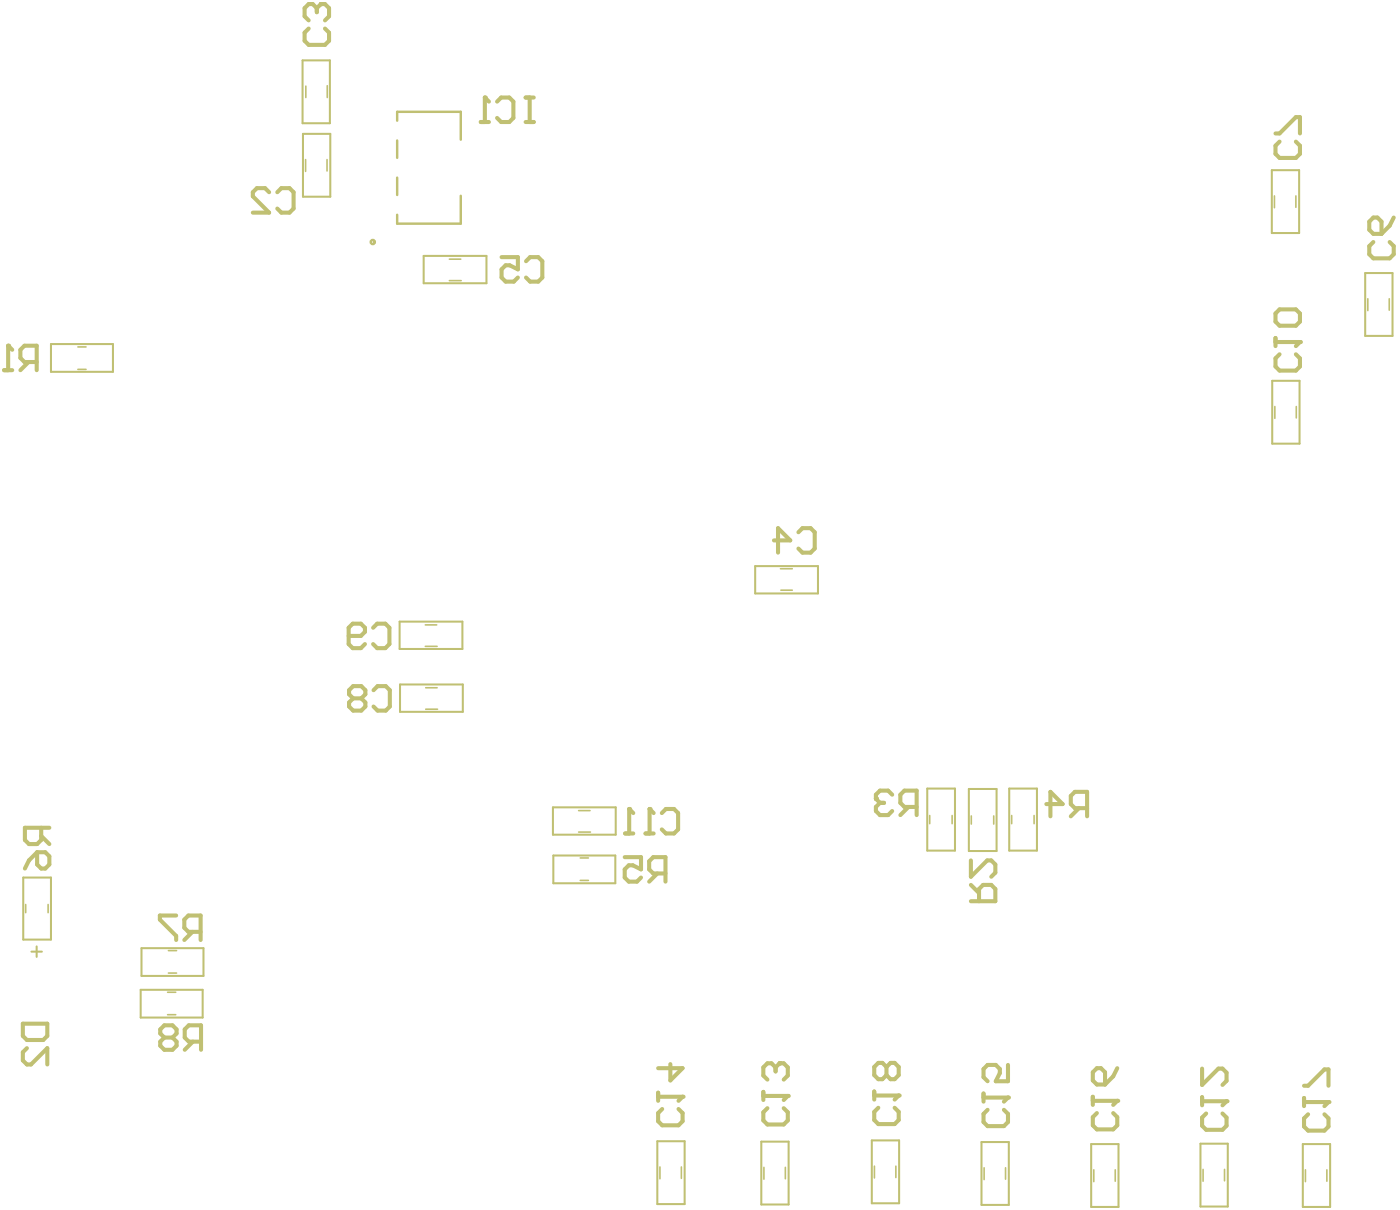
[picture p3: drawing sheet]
<svg xmlns="http://www.w3.org/2000/svg" width="290mm" height="250mm" viewBox="0 0 290 250" stroke-linecap="round" stroke-linejoin="round" font-family="sans-serif">
<g fill="none" stroke="#c0c073" stroke-width=".42">
<path d="M62.7 12.5h5.6v13h-5.6zM62.8 27.7h5.6v13h-5.6zM263.4 35.2h5.7v13h-5.7zM87.8 53h13v5.6h-13zM282.8 56.5h5.6v13h-5.6zM10.6 71.2h12.8v5.8h-12.8zM263.5 78.8h5.7v13h-5.7zM156.4 117.2h13v5.6h-13zM82.8 128.7h13v5.6h-13zM82.9 141.7h13v5.7h-13zM114.5 167.1h13v5.7h-13zM114.6 177.1h12.9v5.7h-12.9z"/>
<path d="M192.1 163.2h5.7v12.9h-5.7zM200.7 163.3h5.7v12.9h-5.7zM209 163.2h5.8v12.9h-5.8zM4.8 181.7h5.8v12.8h-5.8zM6.5 197h2.2M7.6 195.9v2.2M29.3 196.3h12.8v5.7h-12.8zM29.1 204.9h12.9v5.7h-12.9zM136.2 236.2h5.6v13h-5.6zM157.7 236.3h5.6v13h-5.6zM180.6 236.1h5.6v13h-5.6zM203.3 236.4h5.7v13h-5.7z"/>
<path d="M226 236.8h5.7v13h-5.7zM248.7 236.7h5.6v13.1h-5.6zM269.9 236.8h5.6v13h-5.6z"/>
</g>
<g fill="none" stroke="#c0c073" stroke-width=".34">
<path d="M63.3 17.8v2.4M67.8 17.7v2.5M63.3 33v2.5M67.7 33v2.4M93.1 58.1h2.4M93.1 53.6h2.3M264 40.6v2.4M268.4 40.6v2.3M16.1 71.8h1.7M16.1 76.5h1.7M283.3 61.8v2.5M287.8 61.8v2.4"/>
<path d="M264.1 84.2v2.4M268.5 84.2v2.3M161.7 117.7h2.4M88.1 133.8h2.4M88.1 129.4h2.4M161.7 122.2h2.4M88.2 146.8h2.4M88.2 142.4h2.3M119.8 172.2h2.5M119.8 167.8h2.4M120.2 177.6h1.7M192.6 168.8v1.7"/>
<path d="M197.2 168.8v1.7M201.2 168.9v1.7M205.8 168.9v1.7M209.5 168.8v1.7M214.2 168.8v1.7M5.3 187.2v1.7M10 187.2v1.7M34.9 196.8h1.7M120.2 182.2h1.7M34.7 210h1.7M34.7 205.4h1.7M34.9 201.4h1.7"/>
<path d="M136.7 241.6v2.4M141.1 241.6v2.3M158.2 241.6v2.5M162.7 241.6v2.4M181.1 241.4v2.4M185.6 241.4v2.4M203.8 241.7v2.5M208.3 241.7v2.4M226.6 242.2v2.4M231 242.2v2.3M249.2 242.1v2.4M253.6 242.1v2.3"/>
<path d="M270.4 242.2v2.4M274.8 242.2v2.3"/>
</g>
<path d="M82.3 25v-1.9h13.1v5.8M82.3 29.1v3.6M82.3 36.8v3.6M95.4 40.5v5.8h-13.1v-1.8" fill="none" stroke="#c0c073" stroke-width=".51"/>
<g fill="none" stroke="#c0c073" stroke-width=".84">
<path d="M264.2 70v1.6M264.2 70.8h5.1M265 73.3l-.8 .9v1.7l.8 .8h3.4l.9-.8v-1.7l-.9-.9M72.2 131.6h2.5l.9-.8v-.9l-.9-.8h-1.6l-.9 .8v3.4l.9 .9h1.6l.9-.9M77.3 129.9l.8-.8h1.7l.9 .8v3.4l-.9 .9h-1.7l-.8-.9M7.7 176.4l-1.7 1.7-.8 1.7M7.7 176.4h1.7l.8 .9v1.6l-.8 .9h-.9l-.8-.9zM8.5 171.3v2.6l-.8 .8h-1.7l-.8-.8v-2.6h5M8.5 173l1.7 1.7M201.1 178.1v3.4l3.4-3.4h.8l.9 .9v1.6l-.9 .9M36.5 189.5h-3.4v.9l3.4 3.3v.9M39.9 192.9l-1.7 1.7"/>
<path d="M41.6 192.9h-2.6l-.8-.9v-1.6l.8-.9h2.6v5.1M201.1 186.6h5.1v-2.6l-.9-.8h-1.7l-.8 .8v2.6M201.1 183.2l1.7 1.7M4.7 211.9h5.1v2.5l-.8 .9h-3.4l-.9-.9zM5.6 217l-.9 .8v1.7l.9 .9h.8l3.4-3.4v3.4M34 214.8l-.8-.9v-.8l.8-.9h1.7l.9 .9v.8l-.9 .9M34 214.8l-.8 .8v.9l.8 .8h1.7l.9-.8v-.9l-.9-.8M34 214.8h1.7M40 215.6l-1.7 1.7M41.6 215.6h-2.5l-.8-.8v-1.7l.8-.9h2.5v5.1"/>
</g>
<circle cx="269.3" cy="70.8" r=".42" fill="#c0c073"/>
<g fill="none" stroke="#c0c073" stroke-width=".84">
<path d="M63.9 5.9l-.8 .9v1.6l.8 .9h3.4l.9-.9v-1.6l-.9-.9M66.5 .8h.8l.9 .9v1.7l-.9 .8M264.2 27.6h.8l3.4-3.4h.9v3.4M265 29.3l-.8 .9v1.6l.8 .9h3.4l.9-.9v-1.6l-.9-.9M284.5 50.1l-.9 .8v1.7l.9 .9h3.3l.9-.9v-1.7l-.9-.8M284.5 45h.8l.9 .9v2.5h-1.7l-.9-.8v-1.7zM288.7 45l-.9 1.7-1.6 1.7M264.2 64.9l.8-.9h3.4l.9 .9v1.7l-.9 .8h-3.4l-.8-.8zM269.3 70.8l-.9 .8M73.1 144.6l-.8-.9v-.8l.8-.9h1.7l.9 .9v.8l-.9 .9M73.1 144.6l-.8 .8v.9l.8 .8h1.7l.9-.8v-.9l-.9-.8M73.1 144.6h1.7"/>
<path d="M77.4 142.9l.8-.9h1.7l.8 .9v3.4l-.8 .8h-1.7l-.8-.8"/>
</g>
<circle cx="66.5" cy=".8" r=".42" fill="#c0c073"/>
<path d="M65.6 1.7v.8M65.6 1.7l-.8-.9h-.9l-.8 .9v1.7l.8 .8M66.5 .8l-.9 .9M181.1 225.9v1.7M181.1 226.8h5M181.9 229.3l-.8 .9v1.6l.8 .9h3.4l.8-.9v-1.6l-.8-.9" fill="none" stroke="#c0c073" stroke-width=".84"/>
<circle cx="186.1" cy="226.8" r=".42" fill="#c0c073"/>
<path d="M183.6 220.9l.9-.9h.8l.8 .9v1.7l-.8 .8h-.8l-.9-.8M183.6 220.9l-.8-.9h-.9l-.8 .9v1.7l.8 .8h.9l.8-.8M183.6 220.9v1.7M186.1 226.8l-.8 .8M203.7 226.4v1.6M203.7 227.2h5.1M204.6 229.7l-.9 .9v1.7l.9 .8h3.3l.9-.8v-1.7l-.9-.9" fill="none" stroke="#c0c073" stroke-width=".84"/>
<circle cx="208.8" cy="227.2" r=".42" fill="#c0c073"/>
<path d="M208.8 227.2l-.9 .8M208.8 220.4v3.4h-2.5l.8-1.7v-.8l-.8-.9h-1.7l-.9 .9v1.7l.9 .8M226.4 227v1.7M226.4 227.9h5M227.2 230.4l-.8 .9v1.6l.8 .9h3.4l.8-.9v-1.6l-.8-.9" fill="none" stroke="#c0c073" stroke-width=".84"/>
<circle cx="231.4" cy="227.9" r=".42" fill="#c0c073"/>
<path d="M226.4 222l.8-.9h.8l.9 .9v2.5h-1.7l-.8-.8zM231.4 227.9l-.8 .8M231.4 221.1l-.8 1.7-1.7 1.7M249 227.1v1.7M249 228h5.1M249.8 230.5l-.8 .8v1.7l.8 .9h3.4l.9-.9v-1.7l-.9-.8" fill="none" stroke="#c0c073" stroke-width=".84"/>
<circle cx="254.1" cy="228" r=".42" fill="#c0c073"/>
<path d="M.8 76.6h1.7M1.7 71.6v5M5.9 74.9l-1.7 1.7M7.6 74.9h-2.5l-.9-.8v-1.7l.9-.8h2.5v5M249 221.2v3.4l3.4-3.4h.8l.9 .8v1.7l-.9 .9M254.1 228l-.9 .8" fill="none" stroke="#c0c073" stroke-width=".84"/>
<circle cx="1.7" cy="71.6" r=".42" fill="#c0c073"/>
<path d="M55.7 39.8l-.8-.9h-1.7l-.8 .9v.8l3.3 3.4h-3.3M57.4 39.8l.9-.9h1.7l.8 .9v3.4l-.8 .8h-1.7l-.9-.8M99.6 25.3h1.7M100.4 20.2v5.1M103 21l.8-.8h1.7l.8 .8v3.4l-.8 .9h-1.7l-.8-.9M108.9 20.2h1.7M108.9 25.3h1.7M109.7 20.2v5.1M103.9 53.2h3.4v2.6l-1.7-.9h-.9l-.8 .9v1.7l.8 .8h1.7l.9-.8M109 54.1l.8-.9h1.7l.8 .9v3.4l-.8 .8h-1.7l-.8-.8M1.7 71.6l.8 .8" fill="none" stroke="#c0c073" stroke-width=".84"/>
<circle cx="100.4" cy="20.2" r=".42" fill="#c0c073"/>
<path d="M100.4 20.2l.9 .8M129.4 177.4h3.4v2.6l-1.7-.9h-.9l-.8 .9v1.7l.8 .8h1.7l.9-.8M184.8 164.5l-.8-.8h-1.7l-.9 .8v.8M188.2 167l-1.7 1.7M189.9 167h-2.6l-.8-.8v-1.7l.8-.8h2.6v5M216.7 166.4h3.4l-2.5-2.5v5.1M223.5 167.3l-1.7 1.7M225.2 167.3h-2.6l-.8-.9v-1.6l.8-.9h2.6v5.1M136.2 180.8l-1.7 1.7M137.8 180.8h-2.5l-.8-.8v-1.7l.8-.9h2.5v5.1" fill="none" stroke="#c0c073" stroke-width=".84"/>
<circle cx="181.4" cy="165.3" r=".42" fill="#c0c073"/>
<path d="M181.4 165.3l.9 .9M182.3 166.2h.8M182.3 166.2l-.9 .8v.9l.9 .8h1.7l.8-.8M136.3 226.2v1.7M136.3 227h5.1M137.2 229.6l-.9 .8v1.7l.9 .8h3.3l.9-.8v-1.7l-.9-.8" fill="none" stroke="#c0c073" stroke-width=".84"/>
<circle cx="141.4" cy="227" r=".42" fill="#c0c073"/>
<path d="M138.9 220.3v3.4l2.5-2.6h-5.1M141.4 227l-.9 .9M158.1 226v1.7M158.1 226.9h5.1M159 229.4l-.9 .8v1.7l.9 .9h3.3l.9-.9v-1.7l-.9-.8" fill="none" stroke="#c0c073" stroke-width=".84"/>
<circle cx="163.2" cy="226.9" r=".42" fill="#c0c073"/>
<path d="M161.5 220.1h.8l.9 .8v1.7l-.9 .9M163.2 226.9l-.9 .8" fill="none" stroke="#c0c073" stroke-width=".84"/>
<circle cx="161.5" cy="220.1" r=".42" fill="#c0c073"/>
<path d="M133.7 172.5h1.7M134.5 167.5v5M137.1 168.3l.8-.8h1.7l.9 .8v3.4l-.9 .8h-1.7l-.8-.8M160.6 220.9v.9M160.6 220.9l-.8-.8h-.8l-.9 .8v1.7l.9 .9M161.5 220.1l-.9 .8" fill="none" stroke="#c0c073" stroke-width=".84"/>
<circle cx="134.5" cy="167.5" r=".42" fill="#c0c073"/>
<path d="M129.5 172.5h1.7M130.3 167.5v5M134.5 167.5l.9 .8" fill="none" stroke="#c0c073" stroke-width=".84"/>
<circle cx="130.3" cy="167.5" r=".42" fill="#c0c073"/>
<path d="M160.3 111.9h3.4l-2.5-2.6v5.1M165.4 110.2l.8-.9h1.7l.9 .9v3.4l-.9 .8h-1.7l-.8-.8M130.3 167.5l.9 .8M270.1 227.3v1.7M270.1 228.1h5.1M271 230.7l-.9 .8v1.7l.9 .8h3.3l.9-.8v-1.7l-.9-.8" fill="none" stroke="#c0c073" stroke-width=".84"/>
<circle cx="275.2" cy="228.1" r=".42" fill="#c0c073"/>
<path d="M270.1 224.8h.9l3.3-3.4h.9v3.4M275.2 228.1l-.9 .9" fill="none" stroke="#c0c073" stroke-width=".84"/>
<circle cx="77.2" cy="50.1" r=".42" fill="none" stroke="#c0c073" stroke-width=".51"/>
</svg>
